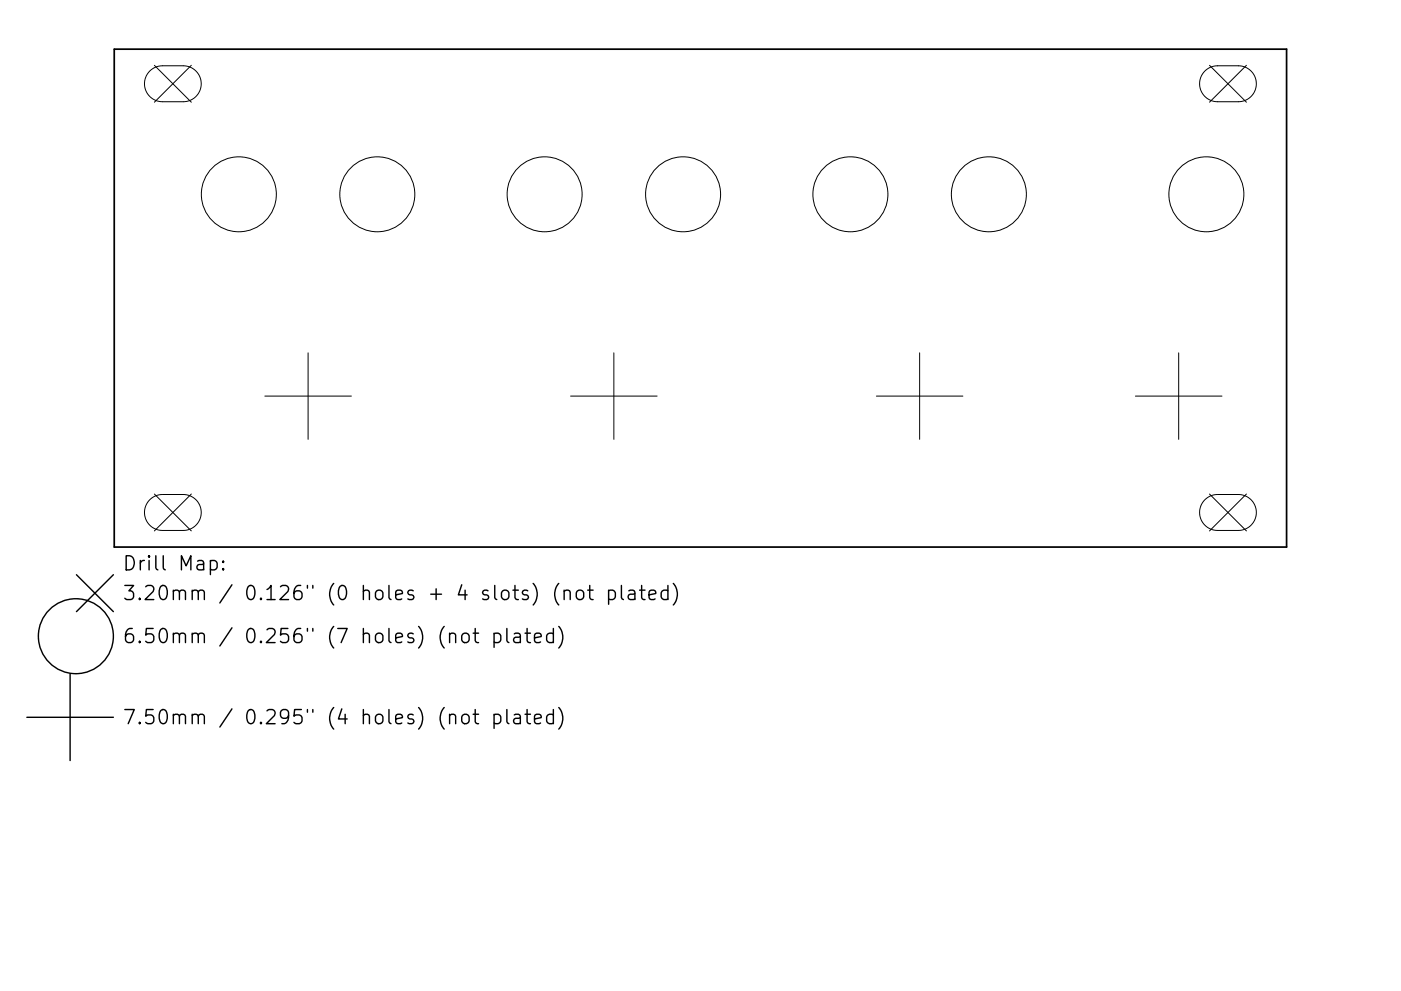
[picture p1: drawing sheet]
<svg xmlns="http://www.w3.org/2000/svg" width="297mm" height="210mm" viewBox="0 0 297 210" stroke-linecap="round" stroke-linejoin="round" font-family="sans-serif">
<defs><g id="words">
<g font-size="4.2">
<text x="26" y="121.1">Drill Map:</text>
<text x="26" y="127.4">3.20mm / 0.126&quot; (0 holes + 4 slots) (not plated)</text>
<text x="26" y="136.5">6.50mm / 0.256&quot; (7 holes) (not plated)</text>
<text x="26" y="153.7">7.50mm / 0.295&quot; (4 holes) (not plated)</text>
</g>
</g></defs>
<path d="M24.2 10.4h248.6v105.7h-248.6z" fill="none" stroke="#000" stroke-width=".37"/>
<g fill="none" stroke="#000" stroke-width=".21">
<path d="M31.8 15.1a3.8 3.8 0 0 1 2.6-1.1h4.5a3.8 3.8 0 0 1 3.8 3.8 3.8 3.8 0 0 1-3.8 3.8h-4.5a3.8 3.8 0 0 1-3.5-2.4 3.8 3.8 0 0 1 .9-4.1zM32.7 13.9l7.9 7.8M40.6 13.9l-7.9 7.8M255.5 15.1a3.8 3.8 0 0 1 2.7-1.1h4.4a3.8 3.8 0 0 1 3.8 3.8 3.8 3.8 0 0 1-3.8 3.8h-4.4a3.8 3.8 0 0 1-3.6-2.4 3.8 3.8 0 0 1 .9-4.1zM256.4 13.9l7.9 7.8M264.3 13.9l-7.9 7.8M65.3 74.9v18.3M130.2 74.9v18.3M195 74.9v18.3M249.9 74.9v18.3M56.1 84h18.4M121 84h18.3"/>
<path d="M185.8 84h18.4M240.7 84h18.4M31.8 106a3.8 3.8 0 0 1 2.6-1.1h4.5a3.8 3.8 0 0 1 3.8 3.8 3.8 3.8 0 0 1-3.8 3.8h-4.5a3.8 3.8 0 0 1-3.5-2.3 3.8 3.8 0 0 1 .9-4.2zM32.7 104.8l7.9 7.8M40.6 104.8l-7.9 7.8M255.5 106a3.8 3.8 0 0 1 2.7-1.1h4.4a3.8 3.8 0 0 1 3.8 3.8 3.8 3.8 0 0 1-3.8 3.8h-4.4a3.8 3.8 0 0 1-3.6-2.3 3.8 3.8 0 0 1 .9-4.2zM256.4 104.8l7.9 7.8M264.3 104.8l-7.9 7.8"/>
<circle cx="50.6" cy="41.2" r="8"/>
<circle cx="80" cy="41.2" r="8"/>
<circle cx="115.5" cy="41.2" r="8"/>
<circle cx="144.8" cy="41.2" r="8"/>
<circle cx="180.3" cy="41.2" r="8"/>
<circle cx="209.7" cy="41.2" r="8"/>
<circle cx="255.8" cy="41.2" r="8"/>
</g>
<g fill="none" stroke="#000" stroke-width=".3">
<path d="M44.6 119.1l.9-.2 .5 .6v.8l-.2 .5-.3 .1-.9-.1M47.3 119.1l.2 .1-.2 .1-.1-.1 .1-.1v.2M16.2 121.9l7.8 7.9M24 121.9l-7.8 7.9M47.3 120.6l.2 .2-.2 .1-.1-.1 .1-.2v.3M98.2 134.5a.81 .81 0 0 1 1.3 .4v.9a.81 .81 0 0 1-.8 .6 .81 .81 0 0 1-.8-.6v-.9zM100.3 134.3h1.2M100.8 133.3v2.6l.1 .3 .6 .1M104.8 134.5l.8-.2 .6 .6v.9l-.3 .4-.3 .1-.8-.1M104.8 134.3v3M107.5 133.3v2.6l.4 .4M109 134.5l.3-.2 .9 .2 .1 .3v1.5"/>
<path d="M110.3 135.1l-1 .1a.59 .59 0 0 0-.4 .6 .59 .59 0 0 0 .4 .5l1-.1M111.3 134.3h1.2M111.8 133.3v2.6l.1 .3 .6 .1M113.3 135.3l1.5-.2-.2-.6-.8-.2-.5 .5v1.1l.2 .3 .3 .1 .8-.1M117.3 134.5l-.8-.2-.6 .6v.9l.3 .4 .3 .1 .8-.1M117.3 133.3v3M118.5 123.8a3.4 3.4 0 0 0 0 4.6M118.5 132.9a3.4 3.4 0 0 1 0 4.6M119.6 125.5a.74 .74 0 0 1 1.3 .1v1.6M119.6 125.2v2M122.3 125.5a.81 .81 0 0 1 .8-.3 .81 .81 0 0 1 .7 .6v.8a.81 .81 0 0 1-.8 .6 .81 .81 0 0 1-.8-.6v-.8zM124.6 125.2h1.2"/>
<path d="M125 124.2v2.6l.2 .3 .6 .1M129 125.4l.9-.2 .6 .6v.8l-.3 .5-.3 .1-.9-.1M129 125.2v3M131.8 124.2v2.6l.4 .4M133.3 125.4l.3-.2 .9 .2 .1 .2v1.6M134.6 125.9l-1 .2a.59 .59 0 0 0-.4 .5 .59 .59 0 0 0 .4 .6l1-.1M135.6 125.2h1.2M136 124.2v2.6l.2 .3 .6 .1M137.6 126.2l1.4-.3-.1-.5-.9-.2-.4 .4v1.2l.2 .3 .2 .1 .9-.1M141.6 125.4l-.8-.2-.6 .6v.8l.3 .5 .3 .1 .8-.1M141.6 124.2v3M142.8 123.8a3.4 3.4 0 0 1 0 4.6"/>
<path d="M5.7 152.2h18.3M14.9 143v18.4M98.2 151.7a.81 .81 0 0 1 1.3 .4v.9a.81 .81 0 0 1-.8 .6 .81 .81 0 0 1-.8-.6v-.9zM100.3 151.5h1.2M100.8 150.5v2.6l.1 .3 .6 .1M104.8 151.7l.8-.2 .6 .6v.9l-.3 .4-.3 .1-.8-.1M104.8 151.5v3M107.5 150.5v2.6l.4 .4M109 151.7l.3-.2 .9 .2 .1 .3v1.5M110.3 152.3l-1 .1a.59 .59 0 0 0-.4 .6 .59 .59 0 0 0 .4 .5l1-.1M111.3 151.5h1.2M111.8 150.5v2.6l.1 .3 .6 .1"/>
<path d="M113.3 152.5l1.5-.2-.2-.6-.8-.2-.5 .5v1.1l.2 .3 .3 .1 .8-.1M117.3 151.7l-.8-.2-.6 .6v.9l.3 .4 .3 .1 .8-.1M117.3 150.5v3M118.5 150.1a3.4 3.4 0 0 1 0 4.6"/>
<circle cx="16.1" cy="135" r="8"/>
</g>
<use href="#words"/>
</svg>
